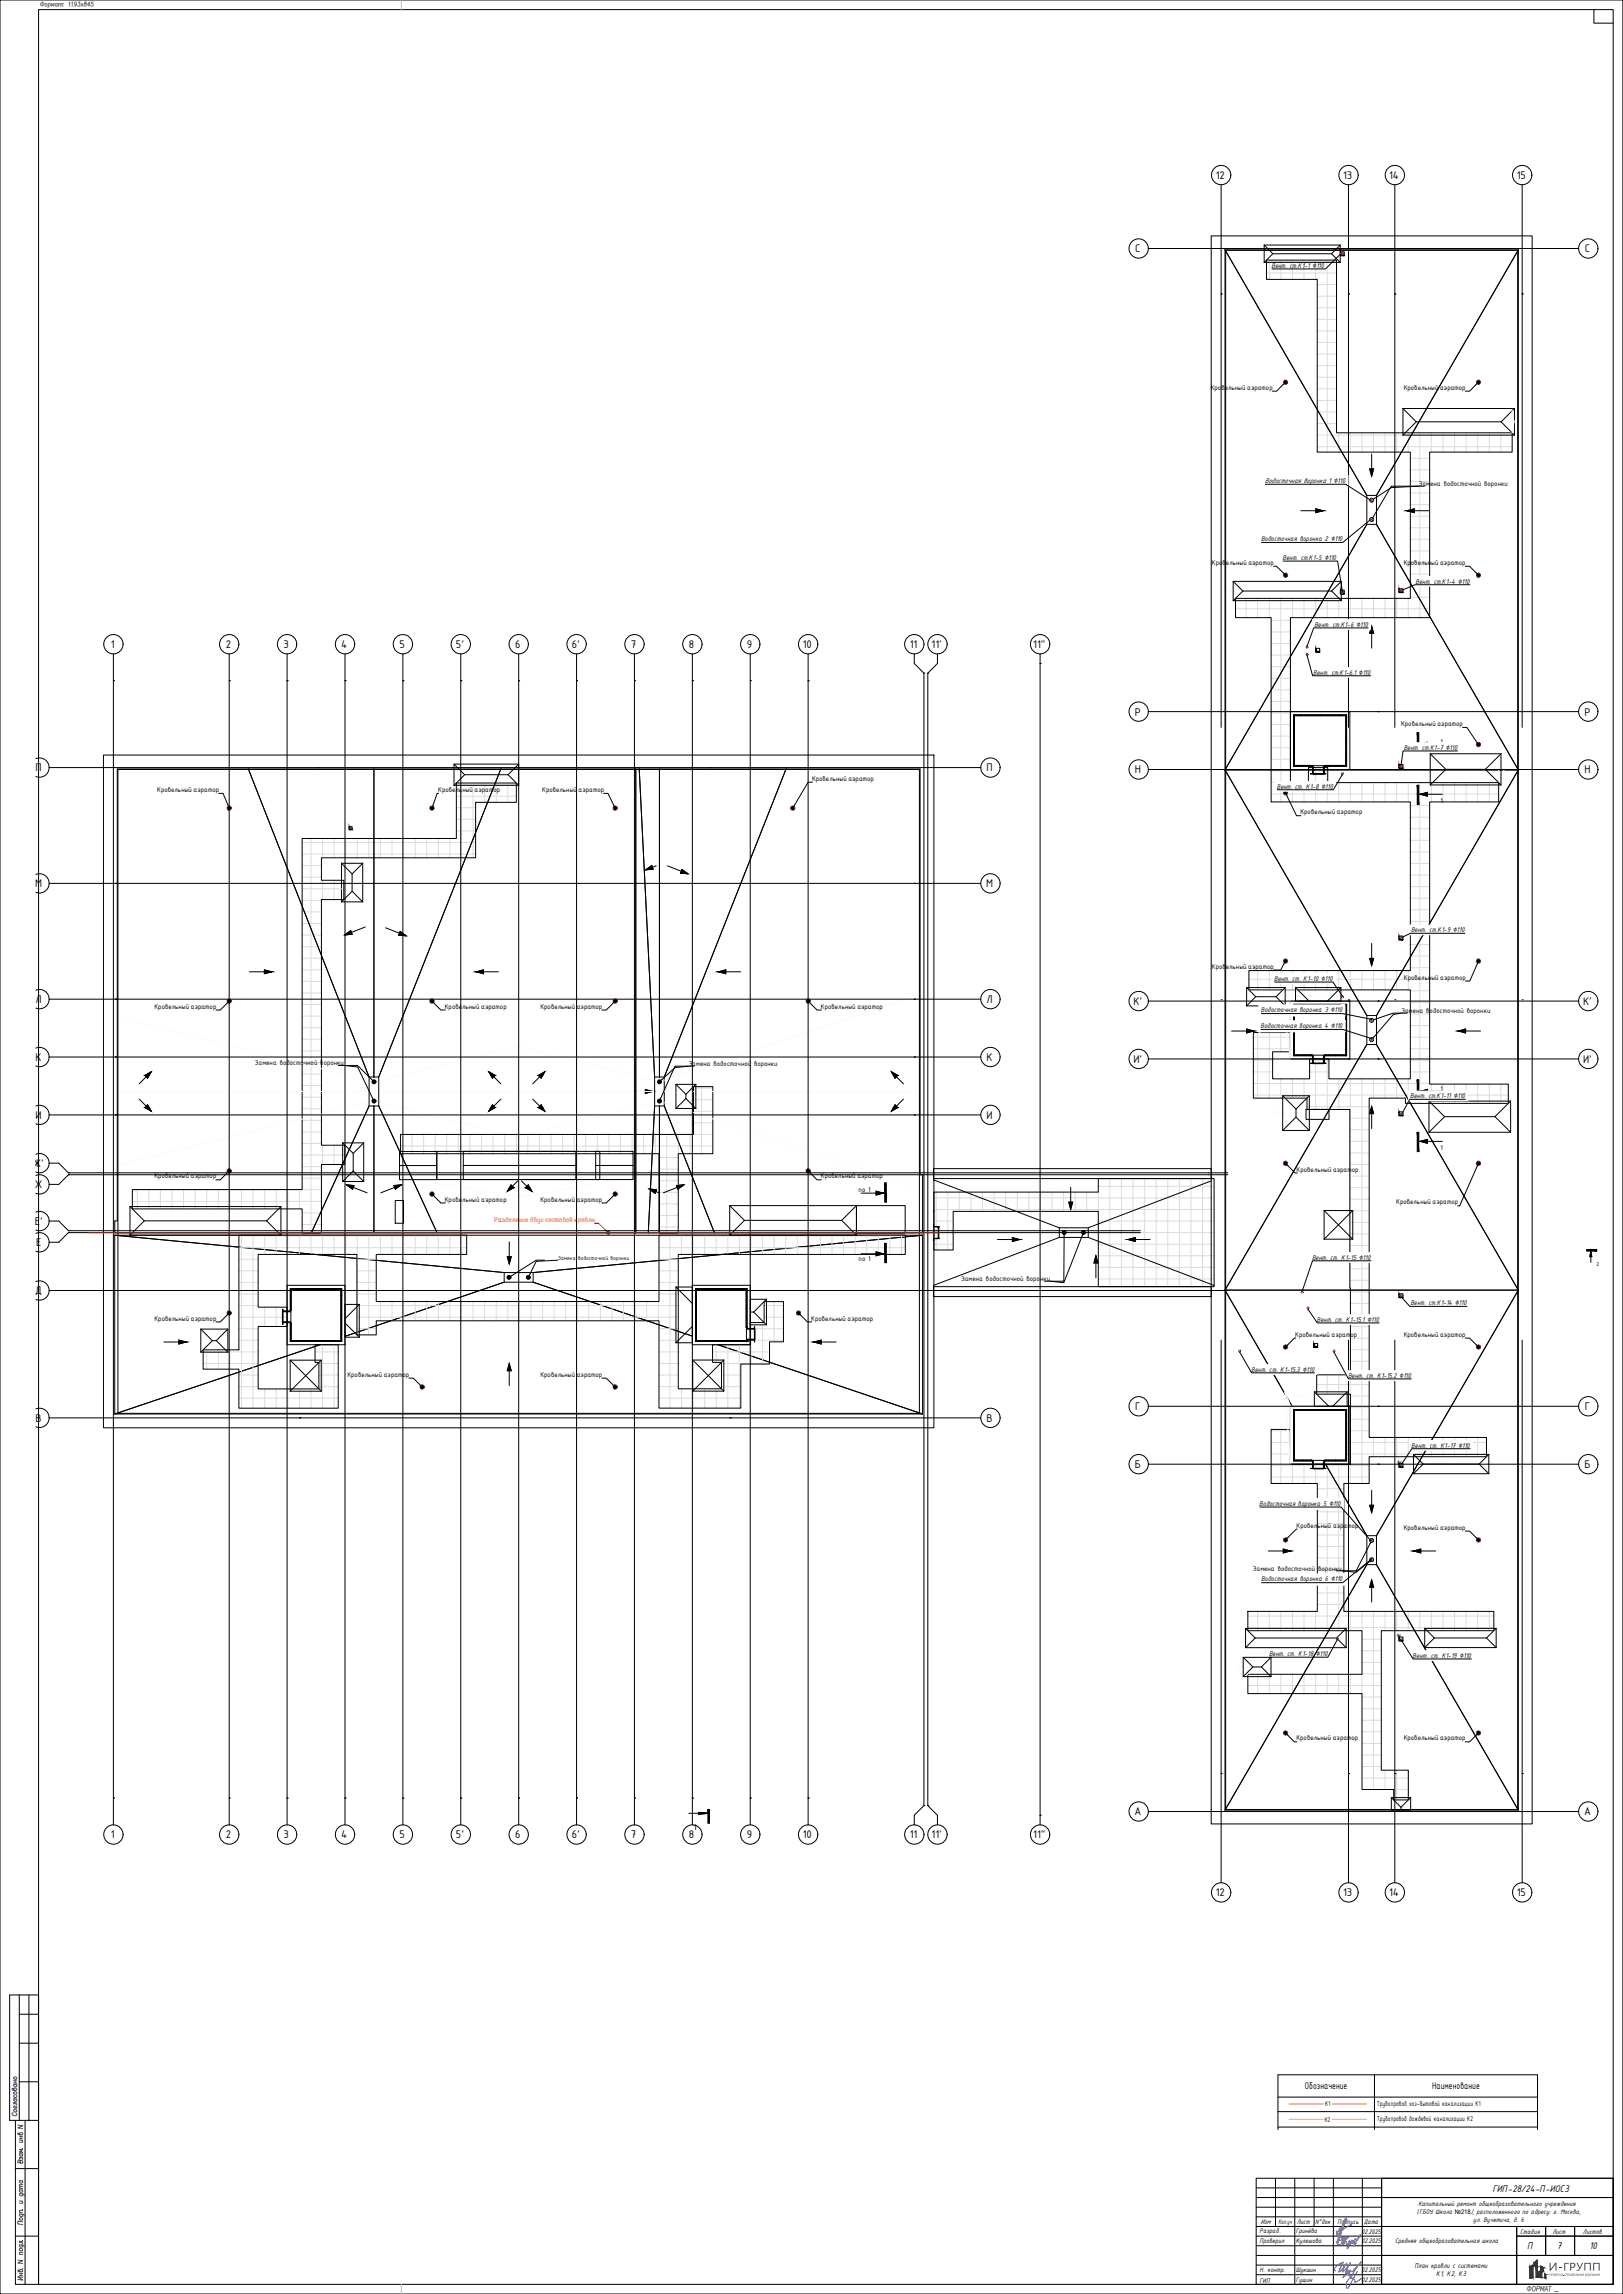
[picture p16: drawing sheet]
<svg xmlns="http://www.w3.org/2000/svg" width="841mm" height="1189mm" viewBox="0 0 841 1189" stroke-linecap="round" stroke-linejoin="round" font-family="sans-serif">
<defs><g id="words">
<g font-size="6.2">
<text x="630" y="93">12</text>
<text x="696" y="93">13</text>
<text x="720" y="93">14</text>
<text x="786" y="93">15</text>
<text x="588" y="131">С</text>
<text x="821" y="131">С</text>
<text x="57" y="336">1</text>
<text x="117" y="336">2</text>
<text x="147" y="336">3</text>
<text x="177" y="336">4</text>
<text x="207" y="336">5</text>
<text x="236" y="336">5'</text>
<text x="267" y="336">6</text>
<text x="296" y="336">6'</text>
<text x="327" y="336">7</text>
<text x="357" y="336">8</text>
<text x="387" y="336">9</text>
<text x="416" y="336">10</text>
<text x="471" y="336">11</text>
<text x="483" y="336">11'</text>
<text x="535" y="336">11&quot;</text>
<text x="588" y="371">Р</text>
<text x="821" y="371">Р</text>
<text x="18" y="400">П</text>
<text x="511" y="400">П</text>
<text x="588" y="401">Н</text>
<text x="821" y="401">Н</text>
<text x="18" y="460">М</text>
<text x="511" y="460">М</text>
<text x="18" y="520">Л</text>
<text x="511" y="520">Л</text>
<text x="587" y="521">К'</text>
<text x="820" y="521">К'</text>
<text x="18" y="550">К</text>
<text x="511" y="550">К</text>
<text x="587" y="551">И'</text>
<text x="820" y="551">И'</text>
<text x="18" y="580">И</text>
<text x="511" y="580">И</text>
<text x="17" y="605">Ж'</text>
<text x="18" y="616">Ж</text>
<text x="18" y="635">Е'</text>
<text x="19" y="646">Е</text>
<text x="18" y="671">Д</text>
<text x="588" y="731">Г</text>
<text x="821" y="731">Г</text>
<text x="18" y="737">В</text>
<text x="511" y="737">В</text>
<text x="588" y="761">Б</text>
<text x="821" y="761">Б</text>
<text x="588" y="941">А</text>
<text x="821" y="941">А</text>
<text x="57" y="953">1</text>
<text x="117" y="953">2</text>
<text x="147" y="953">3</text>
<text x="177" y="953">4</text>
<text x="207" y="953">5</text>
<text x="236" y="953">5'</text>
<text x="267" y="953">6</text>
<text x="296" y="953">6'</text>
<text x="327" y="953">7</text>
<text x="357" y="953">8</text>
<text x="387" y="953">9</text>
<text x="416" y="953">10</text>
<text x="471" y="953">11</text>
<text x="483" y="953">11'</text>
<text x="535" y="953">11&quot;</text>
<text x="630" y="983">12</text>
<text x="696" y="983">13</text>
<text x="720" y="983">14</text>
<text x="786" y="983">15</text>
</g>
<text font-size="6.2" fill="#808080" x="790" y="1189">ФОРМАТ _</text>
<text font-size="5.6" fill="#193153" x="810" y="1177">ГРУПП</text>
<g font-size="5.4">
<text x="676" y="1083">Обозначение</text>
<text x="742" y="1083">Наименование</text>
<text x="773" y="1136">ГИП-28/24-П-ИОС3</text>
<text x="791" y="1165">П</text>
<text x="807" y="1166">7</text>
<text x="824" y="1166">10</text>
</g>
<text font-size="4.2" x="359" y="948">1</text>
<g font-size="3.9">
<text x="659" y="139">Вент. ст.К1-1 ∅110</text>
<text x="655" y="250">Водосточная воронка 1 ∅110</text>
<text x="735" y="252">Замена водосточной воронки</text>
<text x="653" y="280">Водосточная воронка 2 ∅110</text>
<text x="665" y="290">Вент. ст.К1-5 ∅110</text>
<text x="734" y="303">Вент</text>
<text x="741" y="303">.</text>
<text x="743" y="303">ст.К1-4 ∅110</text>
<text x="681" y="325">Вент. ст.К1-6 ∅110</text>
<text x="680" y="350">Вент. ст.К1-6.1 ∅110</text>
<text x="727" y="389">Вент</text>
<text x="735" y="389">.</text>
<text x="737" y="389">ст.К1-7 ∅110</text>
<text x="746" y="386">1</text>
<text x="662" y="409">Вент.</text>
<text x="671" y="409">ст.</text>
<text x="677" y="409">К1-8 ∅110</text>
<text x="746" y="416">1</text>
<text x="731" y="483">Вент. ст.К1-9 ∅110</text>
<text x="660" y="508">Вент. ст. К1-10 ∅110</text>
<text x="653" y="525">Водосточная воронка 3 ∅110</text>
<text x="726" y="525">Замена водосточной воронки</text>
<text x="653" y="533">Водосточная воронка 4 ∅110</text>
<text x="132" y="552">Замена водосточной воронки</text>
<text x="357" y="553">Замена водосточной воронки</text>
<text x="731" y="569">Вент. ст.К1-11 ∅110</text>
<text x="746" y="565">1</text>
<text x="746" y="596">1</text>
<text x="445" y="618">по 1</text>
<text x="445" y="654">по 1</text>
<text x="680" y="653">Вент. ст. К1-15 ∅110</text>
<text x="498" y="664">Замена водосточной воронки</text>
<text x="731" y="677">Вент. ст.К1-14 ∅110</text>
<text x="682" y="685">Вент. ст. К1-15.1 ∅110</text>
<text x="648" y="711">Вент. ст. К1-15.3 ∅110</text>
<text x="699" y="714">Вент</text>
<text x="706" y="714">.</text>
<text x="708" y="714">ст. К1-15.2 ∅110</text>
<text x="731" y="750">Вент. ст. К</text>
<text x="749" y="750">1-17 ∅110</text>
<text x="653" y="780">Водосточная воронка 5 ∅110</text>
<text x="649" y="814">Замена водосточной воронки</text>
<text x="653" y="819">Водосточная воронка 6 ∅110</text>
<text x="658" y="858">Вент. ст. К1-18 ∅110</text>
<text x="732" y="859">Вент. ст. К1-19 ∅110</text>
<text x="687" y="1092">К1</text>
<text x="713" y="1091">Трубопровод хоз-бытовой канализации К1</text>
<text x="687" y="1100">К2</text>
<text x="713" y="1099">Трубопровод дождевой канализации К2</text>
<text x="653" y="1153">Изм</text>
<text x="733" y="1175">План кровли с системами</text>
<text x="744" y="1179">К1, К2, К3</text>
</g>
<g font-size="3.7">
<text x="735" y="1143">Капитальный ремонт общеобразовательного учреждения</text>
<text x="734" y="1147">(ГБОУ Школа №218), расположенного по адресу: г. Москва,</text>
<text x="763" y="1151">ул. Вучетича, д. 6</text>
<text x="653" y="1157">Разраб.</text>
<text x="662" y="1153">Кол.уч</text>
<text x="671" y="1157">Гринёва</text>
<text x="672" y="1153">Лист</text>
<text x="682" y="1153">N°док</text>
<text x="693" y="1153">Подпись</text>
<text x="706" y="1158">02.2025</text>
<text x="707" y="1153">Дата</text>
<text x="788" y="1158">Стадия</text>
<text x="804" y="1158">Лист</text>
<text x="820" y="1158">Листов</text>
<text x="653" y="1162">Проверил</text>
<text x="671" y="1162">Кулешова</text>
<text x="706" y="1163">02.2025</text>
<text x="723" y="1162">Средняя общеобразовательная школа</text>
<text x="653" y="1177">Н. контр.</text>
<text x="671" y="1177">Шукшин</text>
<text x="706" y="1178">02.2025</text>
<text x="653" y="1183">ГИП</text>
<text x="671" y="1182">Гущин</text>
<text x="706" y="1183">02.2025</text>
</g>
<g font-size="3.5">
<text x="627" y="202">Кровельный аэратор</text>
<text x="727" y="202">Кровельный аэратор</text>
<text x="628" y="293">Кровельный аэратор</text>
<text x="727" y="293">Кровельный аэратор</text>
<text x="726" y="376">Кровельный аэратор</text>
<text x="421" y="405">Кровельный аэратор</text>
<text x="81" y="410">Кровельный аэратор</text>
<text x="227" y="410">Кровельный аэратор</text>
<text x="281" y="410">Кровельный аэратор</text>
<text x="674" y="422">Кровельный аэратор</text>
<text x="628" y="502">Кровельный аэратор</text>
<text x="727" y="508">Кровельный аэратор</text>
<text x="80" y="523">Кровельный аэратор</text>
<text x="230" y="523">Кровельный аэратор</text>
<text x="280" y="523">Кровельный аэратор</text>
<text x="425" y="523">Кровельный аэратор</text>
<text x="80" y="611">Кровельный аэратор</text>
<text x="425" y="611">Кровельный аэратор</text>
<text x="672" y="607">Кровельный аэратор</text>
<text x="230" y="623">Кровельный аэратор</text>
<text x="280" y="623">Кровельный аэратор</text>
<text x="724" y="624">Кровельный аэратор</text>
<text x="80" y="684">Кровельный аэратор</text>
<text x="420" y="684">Кровельный аэратор</text>
<text x="671" y="693">Кровельный аэратор</text>
<text x="727" y="693">Кровельный аэратор</text>
<text x="180" y="713">Кровельный аэратор</text>
<text x="280" y="713">Кровельный аэратор</text>
<text x="672" y="792">Кровельный аэратор</text>
<text x="727" y="793">Кровельный аэратор</text>
<text x="672" y="902">Кровельный аэратор</text>
<text x="727" y="902">Кровельный аэратор</text>
</g>
<text font-size="3.5" fill="#f00" x="256" y="633">Разделение двух составов кровли</text>
<g font-size="3.1">
<text x="289" y="653">Замена водосточной воронки</text>
<text x="827" y="656">2</text>
</g>
<g font-size="2.3">
<text x="695" y="133">ВК</text>
<text x="695" y="308">ВК</text>
<text x="725" y="307">ВК</text>
<text x="682" y="338">ВК</text>
<text x="725" y="398">ВК</text>
<text x="181" y="431">ВК</text>
<text x="725" y="487">ВК</text>
<text x="725" y="578">ВК</text>
<text x="725" y="673">ВК</text>
<text x="681" y="699">ВК</text>
<text x="724" y="759">ВК</text>
<text x="724" y="848">ВК</text>
</g>
</g></defs>
<g fill="none" stroke="#dbdbdb" stroke-width=".52">
<path d="M656 136h37M658 135v10M664 135v10M670 135v10M676 135v10M682 135v10M688 135v99M656 141h37M683 148h10M683 153h10M683 160h10M683 165h10"/>
<path d="M683 172h10M683 177h10M683 184h10M683 189h10M683 196h10M683 201h10M683 208h10M683 214h10M683 220h10M683 226h101M683 231h101M694 224v10"/>
<path d="M700 224v10M706 224v10M712 224v10M718 224v10M724 224v10M730 224v10M731 238h10M736 224v96M742 224v10M748 224v10M754 224v10M760 224v10"/>
<path d="M766 224v10M772 224v10M778 224v10M731 243h10M731 250h10M731 255h10M731 262h10M731 267h10M731 274h10M731 279h10M731 286h10M731 292h10"/>
<path d="M731 298h10M640 316h101M646 310v10M652 310v10M658 310v10M664 310v106M670 310v10M676 310v10M682 310v10M688 310v10M694 310v10M700 310v10"/>
<path d="M706 310v10M712 310v10M718 310v10M724 310v10M730 310v10M731 304h10M731 310h10M659 321h10M659 328h10M659 333h10M659 340h10M659 345h10"/>
<path d="M659 352h10M659 357h10M659 364h10M659 369h10M659 376h10M659 382h10M659 388h10M659 394h10M659 400h10M678 400h10M682 398v18M688 398v18"/>
<path d="M236 407h32M236 413h32M236 419h10M239 406v39M245 406v39M251 406v10M257 406v10M263 406v10M659 406h10M659 412h118M670 406v10M676 406v10"/>
<path d="M678 406h10M694 406v10M700 406v10M706 406v10M712 406v10M718 406v10M724 406v10M730 406v10M731 418h10M736 406v166M742 406v10M748 406v10"/>
<path d="M754 406v10M760 406v10M766 406v10M772 406v10M157 437h89M161 435v204M167 435v10M173 435v10M179 435v10M185 435v10M191 435v10M197 435v10"/>
<path d="M203 435v10M209 435v10M215 435v10M221 435v10M227 435v10M233 435v10M236 425h10M236 431h10M731 423h10M731 430h10M731 435h10M157 443h89"/>
<path d="M157 449h10M157 455h10M167 456v10M173 456v10M731 442h10M731 447h10M731 454h10M731 460h10M157 461h21M157 467h10M157 473h10M157 479h10"/>
<path d="M731 466h10M731 472h10M731 478h10M157 485h10M157 491h10M157 497h10M731 484h10M731 490h10M731 496h10M157 503h10M157 509h10M157 515h10"/>
<path d="M647 508h94M652 503v10M658 503v10M664 503v10M670 503v10M676 503v10M682 503v10M688 503v10M694 503v10M700 503v10M706 503v10M712 503v10"/>
<path d="M718 503v10M724 503v10M730 503v10M731 502h10M731 513h10M731 520h10M157 521h10M157 527h10M157 533h10M157 539h10M649 537h20M652 535v34"/>
<path d="M658 535v34M664 535v10M731 525h10M731 532h10M731 537h10M157 545h10M157 551h10M157 557h10M649 544h20M649 550h10M649 556h10M664 559v10"/>
<path d="M670 559v10M676 559v10M679 550h10M679 556h10M682 549v26M688 549v26M694 559v16M700 559v109M706 559v210M712 559v10M718 559v10M724 559v10"/>
<path d="M730 559v13M731 544h10M731 550h10M731 556h10M157 563h10M157 569h10M157 575h10M359 564h10M359 570h10M359 576h10M364 563v35M649 562h92"/>
<path d="M649 568h133M677 574h32M699 580h10M742 562v10M748 562v10M754 562v10M760 562v10M766 562v10M772 562v10M778 562v10M157 581h10M157 587h10"/>
<path d="M157 593h10M157 599h22M167 594v9M173 594v9M208 594h161M214 588v10M220 588v10M226 588v10M232 588v10M238 588v10M244 588v10M250 588v10"/>
<path d="M256 588v10M262 588v10M268 588v10M274 588v10M280 588v10M286 588v10M292 588v10M298 588v10M304 588v10M310 588v10M316 588v10M322 588v10"/>
<path d="M328 588v10M334 588v10M340 588v10M341 600h10M346 588v51M352 588v10M358 588v10M359 582h10M359 588h10M699 586h10M699 592h10M699 598h10"/>
<path d="M69 617h98M71 616v11M77 616v11M83 616v11M89 616v11M95 616v11M101 616v11M107 616v11M113 616v11M119 616v11M125 616v11M131 616v11"/>
<path d="M137 616v11M143 616v11M149 616v11M155 616v11M157 605h10M157 611h10M341 606h10M341 612h10M341 618h10M485 618v30M491 618v30M497 618v10"/>
<path d="M503 618v10M509 618v10M515 618v10M521 618v10M527 618v10M533 618v10M539 618v10M545 618v10M551 618v10M557 618v10M563 618v10M569 615h60"/>
<path d="M569 618v10M575 611v56M581 611v56M587 611v56M593 611v56M599 611v56M605 611v56M611 611v56M617 611v56M623 611v56M699 603h10M699 610h10"/>
<path d="M699 615h10M69 623h98M157 629h10M157 635h10M341 624h10M341 630h10M341 636h10M484 621h145M484 627h145M484 633h10M484 639h10M569 633h60"/>
<path d="M569 639h60M699 622h10M699 627h10M699 634h10M699 640h10M124 641h118M124 647h118M124 653h10M124 659h10M125 640v90M131 640v90M137 640v10"/>
<path d="M143 640v10M149 640v10M155 640v10M161 640v10M167 640v10M173 640v10M179 640v10M185 653h10M185 659h10M185 640v52M191 640v52M197 640v10"/>
<path d="M203 640v10M209 640v10M215 640v10M221 640v10M227 640v10M233 640v10M239 640v10M341 641h128M341 647h128M341 653h10M341 659h10M347 640v90"/>
<path d="M353 640v10M359 640v10M365 640v10M371 640v10M377 640v10M383 640v10M389 640v10M395 640v10M401 640v10M407 640v10M413 640v10M419 640v10"/>
<path d="M425 640v10M431 640v10M437 640v10M443 640v10M449 640v10M455 640v10M461 640v10M467 640v10M484 645h10M569 645h60M569 651h60M569 657h60"/>
<path d="M699 646h10M699 652h10M699 658h10M124 665h10M124 671h10M124 677h10M137 677v10M143 677v10M185 665h10M185 671h10M185 677h166M197 675v10"/>
<path d="M203 675v10M209 675v10M215 675v10M221 675v10M227 675v10M233 675v10M239 675v10M245 675v10M251 675v10M257 675v10M263 675v10M269 675v10"/>
<path d="M275 675v10M281 675v10M287 675v10M293 675v10M299 675v10M305 675v10M311 675v10M317 675v10M323 675v10M329 675v10M335 675v10M341 675v10"/>
<path d="M341 665h10M341 671h10M396 677h10M401 675v20M569 663h60M699 664h10M700 670h9M700 676h9M107 700v10M113 700v10M119 700v10M124 683h25"/>
<path d="M124 689h10M124 695h10M167 697v33M173 697v33M185 683h166M185 689h10M341 689h10M341 695h10M371 697v9M377 697v33M383 697v33M389 689h17"/>
<path d="M389 695h17M389 685v22M395 685v22M396 683h10M700 682h9M700 688h9M700 694h9M700 700h9M105 701h29M105 707h29M124 713h10M124 719h10"/>
<path d="M137 720v10M143 720v10M149 720v10M155 720v10M161 720v10M163 701h12M165 707h10M165 713h10M165 719h10M341 701h10M341 707h10M341 713h10"/>
<path d="M341 719h10M353 720v10M359 720v10M365 720v10M369 701h30M371 720v10M374 707h25M374 713h10M374 719h10M682 718h27M688 713v10M694 713v10"/>
<path d="M700 713v10M700 705h9M700 712h9M124 725h51M341 725h43M700 724h9M700 730h9M700 736h9M659 742h10M659 748h10M659 754h10M659 760h50"/>
<path d="M664 741v28M670 759v10M676 759v10M682 759v10M688 759v86M694 759v86M700 759v10M700 742h9M700 748h70M700 754h70M712 745v10M718 745v10"/>
<path d="M724 745v10M730 745v10M736 745v10M742 745v10M748 745v10M754 745v10M760 745v10M766 745v10M659 766h50M683 772h13M683 778h13M683 784h13"/>
<path d="M683 790h13M683 795h13M683 802h13M683 808h13M683 814h13M683 820h13M647 838h127M652 835v10M658 835v10M664 835v10M670 835v10M676 835v10"/>
<path d="M682 835v10M683 826h13M683 832h13M700 835v10M706 835v10M712 835v92M718 835v10M724 835v10M730 835v10M736 835v10M742 835v10M748 835v10"/>
<path d="M754 835v10M760 835v10M766 835v10M772 835v10M647 844h127M706 850h10M706 856h10M647 874h69M652 868v10M658 868v10M664 868v10M670 868v10"/>
<path d="M676 868v10M682 868v10M688 868v10M694 868v10M700 868v10M706 862h10M706 880h10M716 868h-10v10M706 886h10M706 892h10M706 898h10M706 904h10"/>
<path d="M706 910h10M706 916h10M718 917v10M724 917v16M730 917v16M706 922h24M722 928h8"/>
</g>
<g fill="none" stroke="#000" stroke-width=".52">
<path d="M656 135h37v89h91v10h-43v86h-72v86h9v-8h10v8h89v10h-36v146h41v10h-54v-3h-19v176h61v10h-61v14h-13v66h78v10h-58v72h14v16h-8v-6h-16v-49h-59v-10h59v-23h-59v-10h36v-66h-24v-28h10v18h31v-36h-18v-10h18l-1-138h-22v-6h-28v-34h20v10h-10v14h20v-10h10v10h42v-46h-84v-10h84v-87h-72v-96h-19v-10h91v-76h-48v-89h-27zM666 198l-4 5h-3M766 198l-4 5h-3M711 235v8M710 243h2l-1 4zM735 252l-14 1-10 6M738 252h-17l-10 17M674 265h8M682 264l4 1-4 1zM729 265l4-1v2zM733 265h8M660 293h2l4 5"/>
<path d="M759 293h3l4 5M711 328v8M711 324l1 4h-2zM758 377h2l6 9M736 386l4-1v2zM740 386h7M113 411h3l3 8M227 411l-3 8M313 411h2l4 8M421 405h-2l-8 14M666 411l6 12h2M736 412l4-1v2z"/>
<path d="M740 412h7M157 435h79v-29h32v10h-22v29h-79v11h11v10h-11v128h12v9h-12v36h-10v-12h-88v-11h88zM335 451l3-2v1zM340 449h-2M346 449l7 3M353 451l4 2-4-1zM179 485l3-3v2zM189 480l-7 3M200 481l7 3M207 483l3 2h-3zM666 498l-2 5h-4M710 497h2l-1 3z"/>
<path d="M711 489v8M766 498l-4 10h-3M119 519l-5 4h-2M129 504h8M137 503l4 1-4 1zM224 519l4 4h3M247 504l4-1v2zM251 504h7M319 519l-5 4h-2M372 504l4-1v2zM376 504h8M419 519l4 4h3"/>
<path d="M638 534h8M646 533l4 1-4 1zM726 525l-4 1-11 13M729 525h-7l-11 4M756 534l3-1v2zM759 534h8M75 557l3-2-2 4zM76 558l-4 4M175 552h10l9 9M178 552l7 1 9 18M253 555l4 2-2 2zM256 558l4 4"/>
<path d="M279 557l3-2-2 4zM280 558l-4 4M357 553h-7l-8 8M360 553h-10l-8 18M462 555l3 2-1 2zM465 558l3 4M72 570l4 3M76 573l2 3-3-2zM255 573l2 1-4 2zM260 570l-4 3M276 570l4 3M279 574l1-1 2 3z"/>
<path d="M331 566h3M334 565l4 1-4 1zM464 573l1 1-3 2zM468 570l-3 3M711 577v8M711 573l1 4h-2zM736 566l4-1v2zM740 566h7M208 588h151v-25h10v35h-18v41h-10v-41h-133zM736 592l4-1v2zM740 592h7M119 607l-5 4h-2"/>
<path d="M180 614h3v2zM183 615l7 3M204 614h4l-3 2zM204 615l-7 3M224 619l4 4h3M265 614l1 2-3 1zM268 612l-2 3M270 612l3 3M272 616l2-2 2 3zM319 619l-5 4h-2M336 616l4 1-1 1zM340 618h2"/>
<path d="M351 614h3l-3 2zM351 615l-7 3M419 607l4 4h3M446 618h8M454 617l4 1-4 1zM484 606h144v5h-144zM484 618h85v-7h60v56h-60v-39h-75v20h-10zM555 615v8M666 603l5 5h1M766 603l-10 22h-1M484 635v1h3h-3zM486 636h1z"/>
<path d="M486 636v6zM551 639v25h-10M554 623h2l-1 4zM561 639l-10 26-7-1M124 640h118v10h-47v25h146v-35h128v10h-118v70h23v-14h-5v-9h20v-12h7v-10h10v20h-7v12h-15v23h-43v-45h-146v7h-10v-42h-51v27h15v10h-15v33h31v-14h-2v-9h12v33h-51v-20h-19v-10h19zM263 651h2l-1 4zM264 644v7M282 653h-4l-14 9M289 653l-11 1-4 8M446 650h8M454 649l4 1-4 1zM484 642h3h-3v1z"/>
<path d="M486 642h1zM517 642h8M525 641l3 1-3 1zM568 655v7M568 651l1 4h-2zM585 642l3-1v2zM588 642h8M822 648h5h-5zM824 648l1 3h-1zM824 651v3M484 667h144v5h-144zM85 696h8"/>
<path d="M93 695l3 1-3 1zM119 680l-5 5h-2M414 680l4 5h3M422 696l4-1v2zM426 696h7M671 693l-5 5M759 693h3l4 5M212 714h2l5 5M264 710v8M264 707l1 3h-2zM312 714h2l5 5M711 772v8"/>
<path d="M672 792l-6 6M710 780h2l-1 4zM711 798l-8 16h-11M759 793h3l4 5M657 804h8M665 803l4 1-4 1zM711 808l-8 7-8-1M711 819l1 4h-2zM732 804l4-1v2zM736 804h8M711 823v7M666 898l5 5h1"/>
<path d="M766 898l-4 5h-3"/>
<circle cx="711" cy="259" r="1"/>
<circle cx="711" cy="269" r="1"/>
<circle cx="711" cy="529" r="1"/>
<circle cx="711" cy="539" r="1"/>
<circle cx="194" cy="571" r="1"/>
<circle cx="194" cy="561" r="1"/>
<circle cx="342" cy="561" r="1"/>
<circle cx="342" cy="571" r="1"/>
<circle cx="551" cy="639" r="1"/>
<circle cx="561" cy="639" r="1"/>
<circle cx="264" cy="662" r="1"/>
<circle cx="274" cy="662" r="1"/>
<circle cx="711" cy="798" r="1"/>
<circle cx="711" cy="808" r="1"/>
</g>
<g fill="none" stroke="#000" stroke-width=".52">
<path d="M628 122h166v823h-166zM635 129h152M635 129l73 128M635 129v809M635 130h151v808h-151zM655 127h39M655 127l5 5M655 136h39M655 127v9M660 132h30M660 132l-5 4M690 132l4 4"/>
<path d="M694 127l-4 5M694 127v9M787 129l-74 128M787 129v809M727 212h58M727 212l7 7M727 212v14M734 219h44M734 219l-7 7M778 219l7 7M785 212l-7 7M785 212v14"/>
<path d="M727 226h58M708 257h5M708 257v15M713 257v15M708 272l-73 127M708 272h5M713 272l74 127M639 301h56M639 301l5 5M639 311h56M639 301v10M644 306h46"/>
<path d="M644 306l-5 5M690 306l5 5M695 301l-5 5M695 301v10M669 369h30v30h-30zM54 391h430v349h-430zM61 399h415v333h-415zM194 398v160M235 396h34M235 396l6 6M235 396v11M269 396l-6 6"/>
<path d="M269 396v11M329 398v241M331 398l8 160h5l63-160-63 160v15l26 66-26-66h-5l-3 66 3-66v-15zM342 398v160M635 399h152M635 399l73 127M741 391h37M741 391l8 8M741 391v16M749 399h21M749 399l-8 8M770 399l8 8"/>
<path d="M778 391l-8 8M778 391v16M787 399l-74 127M235 407h34M241 402h22M241 402l-6 5M263 402l6 5M741 407h37M177 447h11M177 447l5 6M177 447v20M182 453v9"/>
<path d="M188 447l-6 6M188 447v20M177 467h11M182 462l-5 5M182 462l6 5M646 512h20M646 512l5 5M646 512v9M651 517h10M651 517l-5 4M661 517l5 4M666 512l-5 5"/>
<path d="M666 512v9M669 519h30v30h-30zM671 512v7h24v-7M671 512h24M671 512l7 7M695 512l-7 7M646 521h20M708 526h5M708 526v15M713 526v15M708 541l-73 128M708 541h5"/>
<path d="M713 541l74 128M194 573v66M342 573v66M350 562v12M350 562h11M350 562l5 5M350 574h11M355 567v2M355 569l-5 5M355 569l6 5M361 562l-6 5M361 562v12"/>
<path d="M665 568h13M665 568l7 7M665 568v18M672 575v4M672 579l-7 7M672 579l6 7M677 575h12v5h-12zM678 568l-6 7M678 568v18M740 571h43M740 571l9 8M740 571v16"/>
<path d="M749 579h26M749 579l-9 8M775 579l8 8M783 571l-8 8M783 571v16M178 592h10M178 592l5 6M178 592v20M183 598v9M188 592l-5 6M188 592v20M207 597h19v14h-19z"/>
<path d="M226 597h85v14h-85zM240 597h58v14h-58zM309 597h19v14h-19zM665 586h13M740 587h43M178 612h10M183 607l-5 5M183 607l5 5M207 604h19M240 604h58M309 604h19M484 611l65 25v5l-65 25"/>
<path d="M628 612l-64 24v5M67 625h79M67 625l8 8M67 625v15l8-7M75 633h63M146 625l-8 8M146 625v15l-8-7M161 639l30-66v-15l-62-160 62 160h5l64-160-64 160v15l30 66M161 639h-102v-6h2v-235h416v211h1v30h-252M161 639h65M161 639l30-66h5l30 66M205 622h4v12h-4z"/>
<path d="M378 625h66M378 625l8 7M378 625v15l8-8M386 632h50M444 625h25v14h-25zM444 625l-8 7M444 625v15l-8-8M549 636h15M686 627l15 15M686 627h15M686 627v15M701 627l-15 15"/>
<path d="M701 627v15M59 640l202 20v4l-82 29 82-29h15l83 28-83-28v-4l202-20M59 640l202 20h15l202-20M59 640v93M59 640h419M478 640v93M549 641h15l65 25M686 642h15M186 676h-7v17h7M186 676l-7 7M186 676v17M350 667h9v29h-9"/>
<path d="M350 667l9 9M350 667v29M359 666h30v31h-17l106 36-106-36h-13zM389 673h8M389 680h2M391 680l6 7M397 673l-6 7M397 673v14M635 669l35 60M635 669h152M787 669l-74 127M104 689h14"/>
<path d="M104 689l6 6M104 689v12M110 695h2M110 695l-6 6M112 695l6 6M118 689l-6 6M118 689v12M179 686l7 7M359 687l-9 9M389 687h8M104 701h14M150 705l16 16"/>
<path d="M150 705h16M150 705v16M166 705l-16 16M166 705v16M359 705l16 16M359 705h16M359 705v16M375 705l-16 16M375 705v16M59 733l107-36h-17v-31h30v31h-13zM59 733h419M150 721h16"/>
<path d="M359 721h16M669 729h30v30h-30zM681 721v8h17v-8M681 721h17M681 721l8 8M698 721l-7 8M687 759l21 37M732 754h39M732 754l5 5M732 754v10M737 759h29M737 759l-5 5"/>
<path d="M766 759l5 5M771 754l-5 5M771 754v10M732 764h39M708 796h5M708 796v15M713 796v15M708 811l-73 127M708 811h5M713 811l74 127M644 859h15M644 859l5 5"/>
<path d="M644 859v10M645 844h53M645 854h53M645 844l5 5M645 844v10M650 849h43M650 849l-5 5M659 859l-5 5M659 859v10M693 849l5 5M698 844l-5 5M698 844v10"/>
<path d="M738 844h37M738 844l5 5M738 854h37M738 844v10M743 849h27M743 849l-5 5M770 849l5 5M775 844l-5 5M775 844v10M644 869h15M649 864h5M649 864l-5 5"/>
<path d="M654 864l5 5M635 938h152M721 932h10M721 932l5 5M721 932v6M726 937v1M731 932l-5 5M731 932v6"/>
</g>
<g fill="none" stroke="#fafafa" stroke-width=".52">
<path d="M784 213l1 6-1 5zM784 219h1M637 306h3M640 303v7l-3-4zM777 392l3 7-3 7zM777 399h3M644 517h3M647 513v7l-3-3zM665 513v7l4 29v-30M665 513l4 6M665 513h8v6h-4M660 577h6"/>
<path d="M666 569v16l-6-8zM782 572l3 7-3 7zM782 579h3M666 721l3 8v30zM666 721l16 4v4h-13zM770 755l3 4-3 4zM770 759h3M644 849h3M647 845v8l-3-4zM774 849h3M774 845l3 4-3 4zM640 864l7-4v8z"/>
<path d="M640 864h7"/>
</g>
<g fill="none" stroke="#000" stroke-width=".52">
<path d="M670 370l1 1zM670 370h28v27h-11h10v-26h-26v26h9h-10zM670 380h.1M670 378h.1M670 376h.1M670 372h.1M672 371h.1M676 371h.1M678 371h.1M680 371h.1M682 371h.1M686 371h.1"/>
<path d="M688 371h.1M690 371h.1M692 371h.1M696 371h.1M697 370l1 1zM698 372h.1M698 376h.1M698 378h.1M698 380h.1M670 397h1zM670 395h.1M670 392h.1"/>
<path d="M670 390h.1M670 388h.1M670 386h.1M670 382h.1M672 397h.1M674 397h.1M677 397h.1M678 397h.1M679 397h1zM679 397h.1M680 397v4zM681 397h5v4h-5z"/>
<path d="M686 397v4zM686 397h1zM687 397h.1M689 397h.1M690 397h.1M694 397h.1M696 397h.1M697 397h1zM698 382h.1M698 386h.1M698 388h.1M698 390h.1"/>
<path d="M698 392h.1M698 395h.1M679 401h1zM680 401h6zM686 401h1zM670 521h1zM670 521h28v26h-11h10v-26h-26v26h9h-10zM670 540h.1M670 538h.1M670 536h.1M670 532h.1M670 530h.1"/>
<path d="M670 528h.1M670 526h.1M670 522h.1M672 521h.1M676 521h.1M678 521h.1M680 521h.1M682 521h.1M686 521h.1M688 521h.1M690 521h.1M692 521h.1"/>
<path d="M696 521h.1M697 521h1zM698 522h.1M698 526h.1M698 528h.1M698 530h.1M698 532h.1M698 536h.1M698 538h.1M698 540h.1M670 547h1zM670 545h.1"/>
<path d="M670 542h.1M672 547h.1M674 547h.1M677 547h.1M678 547h.1M679 551h1zM679 547h1zM679 547h.1M680 547v4zM680 551h6zM681 547h5v4h-5zM686 547v4z"/>
<path d="M686 551h1zM686 547h1zM687 547h.1M689 547h.1M690 547h.1M694 547h.1M696 547h.1M697 547h1zM698 542h.1M698 545h.1M146 680l1 5zM146 678l1 1z"/>
<path d="M146 680h5v5h-5zM147 679l3 1zM150 668h1zM150 679h1zM150 679h1M151 670h.1M151 672h.1M151 675h.1M151 677h.1M151 678v1zM151 668v11h-1v-11h27v27h-27v-9h1M151 668h26"/>
<path d="M152 668h.1M156 668h.1M158 668h.1M160 668h.1M162 668h.1M166 668h.1M168 668h.1M170 668h.1M172 668h.1M175 668h.1M177 668h.1M177 668v27"/>
<path d="M177 680h.1M177 678h.1M177 676h.1M177 674h.1M177 670h.1M360 668h1zM360 668h27v20v-20h-26v27h27h-28zM361 680h.1M361 678h.1M361 676h.1M361 674h.1M361 670h.1"/>
<path d="M362 668h.1M366 668h.1M368 668h.1M370 668h.1M372 668h.1M376 668h.1M378 668h.1M380 668h.1M382 668h.1M385 668h.1M387 668h.1M387 670h.1"/>
<path d="M387 672h.1M387 674h.1M387 676h.1M387 680h.1M146 685l1 1zM147 685h3zM150 686h1zM150 695h1zM150 686h1M151 687h.1M151 689h.1M151 692h.1"/>
<path d="M151 693h.1M151 685v1zM151 686v9M151 695h26M152 695h.1M156 695h.1M158 695h.1M160 695h.1M162 695h.1M166 695h.1M168 695h.1M170 695h.1"/>
<path d="M172 695h.1M175 695h.1M177 695h.1M177 693h.1M177 690h.1M177 688h.1M177 686h.1M177 684h.1M360 695h1zM361 693h.1M361 690h.1M361 688h.1"/>
<path d="M361 686h.1M361 684h.1M362 695h.1M366 695h.1M368 695h.1M370 695h.1M372 695h.1M376 695h.1M378 695h.1M380 695h.1M382 695h.1M386 695h.1"/>
<path d="M387 688h.1M387 682h.1M387 684h.1M387 686h.1M387 694v1zM387 687v1zM387 689h4v5h-4zM387 695h1zM387 694h4zM387 688l4 1zM387 695h.1M391 689v5z"/>
<path d="M391 694v1zM391 687v1zM670 730l1 1zM670 730h28v27h-11h10v-26h-26v26h9h-10zM670 740h.1M670 738h.1M670 736h.1M670 732h.1M672 731h.1M676 731h.1M678 731h.1M680 731h.1"/>
<path d="M682 731h.1M686 731h.1M688 731h.1M690 731h.1M692 731h.1M696 731h.1M697 730l1 1zM698 732h.1M698 736h.1M698 738h.1M698 740h.1M670 757h1z"/>
<path d="M670 755h.1M670 752h.1M670 750h.1M670 748h.1M670 746h.1M670 742h.1M672 757h.1M674 757h.1M677 757h.1M678 757h.1M679 757h1zM679 757h.1"/>
<path d="M680 757v4zM681 757h5v4h-5zM686 757v4zM686 757h1zM687 757h.1M689 757h.1M690 757h.1M694 757h.1M696 757h.1M697 757h1zM698 742h.1M698 746h.1"/>
<path d="M698 748h.1M698 750h.1M698 752h.1M698 755h.1M679 761h1zM680 761h6zM686 761h1z"/>
<circle cx="671" cy="374" r=".2"/>
<circle cx="674" cy="371" r=".2"/>
<circle cx="684" cy="371" r=".2"/>
<circle cx="694" cy="371" r=".2"/>
<circle cx="698" cy="374" r=".2"/>
<circle cx="671" cy="394" r=".2"/>
<circle cx="671" cy="384" r=".2"/>
<circle cx="675" cy="397" r=".2"/>
<circle cx="692" cy="397" r=".2"/>
<circle cx="698" cy="394" r=".2"/>
<circle cx="698" cy="384" r=".2"/>
<circle cx="671" cy="534" r=".2"/>
<circle cx="671" cy="524" r=".2"/>
<circle cx="674" cy="521" r=".2"/>
<circle cx="684" cy="521" r=".2"/>
<circle cx="694" cy="521" r=".2"/>
<circle cx="698" cy="534" r=".2"/>
<circle cx="698" cy="524" r=".2"/>
<circle cx="671" cy="544" r=".2"/>
<circle cx="675" cy="547" r=".2"/>
<circle cx="692" cy="547" r=".2"/>
<circle cx="698" cy="544" r=".2"/>
<circle cx="151" cy="673" r=".2"/>
<circle cx="154" cy="668" r=".2"/>
<circle cx="164" cy="668" r=".2"/>
<circle cx="174" cy="668" r=".2"/>
<circle cx="177" cy="671" r=".2"/>
<circle cx="361" cy="671" r=".2"/>
<circle cx="364" cy="668" r=".2"/>
<circle cx="374" cy="668" r=".2"/>
<circle cx="384" cy="668" r=".2"/>
<circle cx="387" cy="678" r=".2"/>
<circle cx="151" cy="690" r=".2"/>
<circle cx="154" cy="695" r=".2"/>
<circle cx="164" cy="695" r=".2"/>
<circle cx="174" cy="695" r=".2"/>
<circle cx="177" cy="682" r=".2"/>
<circle cx="177" cy="691" r=".2"/>
<circle cx="361" cy="682" r=".2"/>
<circle cx="361" cy="691" r=".2"/>
<circle cx="364" cy="695" r=".2"/>
<circle cx="374" cy="695" r=".2"/>
<circle cx="384" cy="695" r=".2"/>
<circle cx="671" cy="734" r=".2"/>
<circle cx="674" cy="731" r=".2"/>
<circle cx="684" cy="731" r=".2"/>
<circle cx="694" cy="731" r=".2"/>
<circle cx="698" cy="734" r=".2"/>
<circle cx="671" cy="754" r=".2"/>
<circle cx="671" cy="744" r=".2"/>
<circle cx="675" cy="757" r=".2"/>
<circle cx="692" cy="757" r=".2"/>
<circle cx="698" cy="754" r=".2"/>
<circle cx="698" cy="744" r=".2"/>
</g>
<g fill="none" stroke="#000" stroke-width=".52">
<path d="M695 131h2v1h-2zM695 131v1h2h-2zM695 306h2v2l-2-1zM695 306v1l2 1h-2zM725 305h2v2h-2zM725 305v2h2h-2zM682 336h2v2h-2zM682 336v2h2h-2zM725 396h2v2h-2zM725 396v2h2h-2zM181 428h1v2h-1zM181 428v2h1h-1z"/>
<path d="M725 485h2v2h-2zM725 485v2h2h-2zM725 576h2v2h-2zM725 576v2h2h-2zM725 671h2v2l-2-1zM725 671v1l2 1h-2zM681 696h2v2h-2zM681 696v2h2h-2zM725 758h2v2h-2zM725 758v2h2h-2zM725 848h2v2h-2zM725 848v2h2h-2z"/>
</g>
<g fill="#000" stroke="#000" stroke-width=".52">
<path d="M695 131v1zM695 306v1zM725 305v2zM682 336v2zM725 396v2zM181 428v2zM725 485v2zM725 576v2zM725 671v1zM681 696v2zM725 758v2zM725 848v2z"/>
<path d="M695 132h2zM695 132h2z"/>
<path d="M695 307l2 1zM695 307l2 1z"/>
<path d="M725 307h2zM725 307h2z"/>
<path d="M682 338h2zM682 338h2z"/>
<path d="M725 398h2zM725 398h2z"/>
<path d="M181 430h1zM181 430h1z"/>
<path d="M725 487h2zM725 487h2z"/>
<path d="M725 578h2zM725 578h2z"/>
<path d="M725 672l2 1zM725 672l2 1z"/>
<path d="M681 698h2zM681 698h2z"/>
<path d="M725 760h2zM725 760h2z"/>
<path d="M725 850h2zM725 850h2z"/>
</g>
<g fill="none" stroke="#fafafa" stroke-width=".52">
<path d="M476 516l-132 44M62 528l129 32M268 542v47M268 542l-72 18M268 542l71 18M61 566h130M191 571l-130 33M196 566h143M196 571l72 18M339 571l-71 18M344 571l133 45M344 566h7"/>
<path d="M359 566h117M208 610l61 10 59-10M269 611v9"/>
</g>
<g fill="#000" stroke="#000" stroke-width=".52">
<path d="M666 198h1zM766 198h1zM710 243h2l-1 4zM710 259h1zM710 270l1-1zM666 298v1zM711 324l1 4h-2zM766 385v1zM119 418v1zM410 419h1zM666 410v1zM710 497h2l-1 3z"/>
<path d="M766 498v1zM223 519h1zM224 518v1zM224 519v-1zM418 518l1 1zM419 519v-1zM710 529h1zM710 539h1zM711 539h-1zM193 571h1zM193 561h1zM341 561h1z"/>
<path d="M341 571h1zM342 571v-1zM711 573l1 4h-2zM223 619h1zM224 618v1zM319 618v1zM418 607h1zM666 603h1zM766 602v1zM551 638v1zM554 623h2l-1 4zM561 638v1z"/>
<path d="M562 638l-1 1zM263 651h2l-1 4zM568 651l1 4h-2zM824 648l1 3h-1zM263 662h1zM273 662h1zM413 680h1zM666 698v1zM666 698h1zM766 698v1zM218 719h1zM264 707l1 3h-2z"/>
<path d="M318 719h1zM710 780h2l-1 4zM710 798h1zM710 808h1zM711 819l1 4h-2zM711 808v1zM766 898v1z"/>
<path d="M666 198v1zM666 198v1z"/>
<path d="M666 198h1zM666 198h1zM666 198h1z"/>
<path d="M766 198v1zM766 198v1z"/>
<path d="M766 198h1zM766 198h1z"/>
<path d="M710 259h1zM711 259v1zM711 259v1z"/>
<path d="M710 259h1zM710 259h1z"/>
<path d="M711 259v1zM711 259v1zM711 259v1z"/>
<path d="M682 264l4 1h-4zM682 265v1l4-1z"/>
<path d="M710 269h1zM710 269h1zM710 269h1z"/>
<path d="M711 269v1zM711 269v1zM711 269v1z"/>
<path d="M729 265l4-1v1zM729 265l4 1v-1z"/>
<path d="M666 298v1zM666 298v1z"/>
<path d="M666 298h1zM666 298h1zM666 298h1z"/>
<path d="M766 298v1zM766 298v1z"/>
<path d="M766 298h1zM766 298h1z"/>
<path d="M734 380l1 10v-10zM734 380l1 10h-1z"/>
<path d="M736 386l4-1v1zM736 386l4 1v-1z"/>
<path d="M766 386h1zM766 386h1z"/>
<path d="M766 386h1zM766 385v1z"/>
<path d="M118 419h1zM118 419h1z"/>
<path d="M118 419h1zM118 419h1zM118 419h1z"/>
<path d="M119 418v1zM119 418v1zM118 419h1z"/>
<path d="M223 419h1zM223 419h1zM223 419h1z"/>
<path d="M224 418v1zM223 419h1zM223 419h1z"/>
<path d="M224 418v1zM224 418v1zM224 418v1z"/>
<path d="M318 419h1zM319 419h-1z"/>
<path d="M318 419h1zM318 419h1zM318 419h1z"/>
<path d="M319 418v1zM319 418v1zM318 419h1z"/>
<path d="M319 418v1zM319 418v1z"/>
<path d="M410 419h1zM410 419h1zM410 419h1z"/>
<path d="M411 418v1zM411 418v1zM411 418v1z"/>
<path d="M411 418v1zM411 418v1z"/>
<path d="M666 411h1zM666 411h1z"/>
<path d="M666 410v1zM666 410v1z"/>
<path d="M734 407l1 10v-10zM734 407l1 10h-1z"/>
<path d="M736 412l4-1v1zM736 412l4 1v-1z"/>
<path d="M335 450l3-1v1zM335 451l3-1z"/>
<path d="M353 451l3 1h-3zM353 452l4 1z"/>
<path d="M179 484l3-2v2zM179 485l3-1z"/>
<path d="M207 483l3 2h-3zM207 485h3z"/>
<path d="M666 498v1zM666 498v1zM666 498h1z"/>
<path d="M666 498h1zM666 498h1z"/>
<path d="M766 498v1zM766 498v1zM766 498h1z"/>
<path d="M766 498h1zM766 498h1z"/>
<path d="M118 519h1zM118 519h1zM119 519h-1z"/>
<path d="M118 518l1 1zM118 518l1 1zM118 519h1z"/>
<path d="M119 518v1zM119 518v1zM119 518v1z"/>
<path d="M137 503l4 1h-4zM137 504v1l4-1z"/>
<path d="M224 518v1zM223 519h1zM223 519h1z"/>
<path d="M224 518v1zM224 518v1zM224 518v1z"/>
<path d="M247 504l4-1v1zM247 504l4 1v-1z"/>
<path d="M318 519h1zM318 519h1zM319 519h-1z"/>
<path d="M318 518l1 1zM318 518l1 1zM318 519h1z"/>
<path d="M319 518v1zM319 518v1zM319 518v1z"/>
<path d="M372 504l4-1v1zM372 504l4 1v-1z"/>
<path d="M418 519h1zM418 519h1z"/>
<path d="M418 518l1 1zM418 519h1zM418 519h1z"/>
<path d="M419 518v1zM419 518v1zM419 518v1z"/>
<path d="M646 533l4 1h-4zM646 534v1l4-1z"/>
<path d="M710 529h1zM710 529h1z"/>
<path d="M710 539h1zM710 539h1zM710 539h1z"/>
<path d="M710 528l1 1zM710 528l1 1zM710 529h1z"/>
<path d="M711 538v1zM711 538v1zM711 538v1z"/>
<path d="M711 528v1zM711 528v1zM711 528v1z"/>
<path d="M711 538v1zM711 538v1z"/>
<path d="M756 534l3-1v1zM756 534l3 1v-1z"/>
<path d="M75 557l3-2-1 2zM75 557l1 2 1-2z"/>
<path d="M253 555l4 2h-3zM254 557l1 2 2-2z"/>
<path d="M279 557l3-2-1 2zM279 557l1 2 1-2z"/>
<path d="M462 555l3 2h-2zM463 557l1 2 1-2z"/>
<path d="M734 560l1 10v-10zM734 560l1 10h-1z"/>
<path d="M76 573l1 1h-2zM75 574l3 2-1-2z"/>
<path d="M193 560l1 1zM193 561h1zM193 561h1z"/>
<path d="M193 570l1 1zM193 570l1 1zM193 571h1z"/>
<path d="M194 560v1zM193 560l1 1zM193 560l1 1z"/>
<path d="M194 570v1zM194 570v1zM193 570l1 1z"/>
<path d="M194 561v-1zM194 560v1zM194 560v1z"/>
<path d="M194 570v1zM194 570v1z"/>
<path d="M255 573l2 1h-3zM254 574l-1 2 4-2z"/>
<path d="M279 574l1-1 1 1zM279 574l3 2-1-2z"/>
<path d="M334 565l4 1h-4zM334 566v1l4-1z"/>
<path d="M341 570l1 1zM341 571h1zM341 571h1z"/>
<path d="M341 560l1 1zM341 560l1 1zM341 561h1z"/>
<path d="M342 570v1zM341 570l1 1zM341 570l1 1z"/>
<path d="M342 560v1zM342 560v1zM341 560l1 1z"/>
<path d="M342 571v-1zM342 570v1zM342 570v1z"/>
<path d="M342 561v-1zM342 560v1z"/>
<path d="M464 573l1 1h-2zM463 574l-1 2 3-2z"/>
<path d="M736 566l4-1v1zM736 566l4 1v-1z"/>
<path d="M734 587l1 10v-10zM734 587l1 10h-1z"/>
<path d="M736 592l4-1v1zM736 592l4 1v-1z"/>
<path d="M118 607h1zM118 607h1z"/>
<path d="M118 607h1zM118 607h1zM118 607h1z"/>
<path d="M119 606v1zM119 606v1zM119 606v1z"/>
<path d="M180 614h3zM180 614l3 2v-2z"/>
<path d="M204 614h4zM204 614l1 2 2-2z"/>
<path d="M224 618v1zM223 619h1zM223 619h1z"/>
<path d="M224 618v1zM224 618v1zM224 618v1z"/>
<path d="M265 614l1 2h-2zM264 616l-1 1 3-1z"/>
<path d="M274 614l1 2h-3zM272 616l4 1-1-1z"/>
<path d="M318 619h1zM318 619h1z"/>
<path d="M318 619h1zM318 619h1zM318 619h1z"/>
<path d="M319 618v1zM319 618v1zM319 618v1z"/>
<path d="M336 616l4 1zM337 617l2 1 1-1z"/>
<path d="M351 614h3zM351 614v2l3-2z"/>
<path d="M418 607h1zM418 607h1z"/>
<path d="M418 607h1zM418 607h1zM418 607h1z"/>
<path d="M419 606v1zM419 606v1zM419 606v1z"/>
<path d="M454 617l4 1h-4zM454 618v1l4-1z"/>
<path d="M458 613l1 10v-10zM458 613l1 10h-1z"/>
<path d="M666 602v1zM666 602v1zM666 602v1z"/>
<path d="M666 603h1zM666 603h1zM666 603h1z"/>
<path d="M766 602v1zM766 602v1z"/>
<path d="M766 603h1zM766 603h1z"/>
<path d="M551 638v1zM551 638v1zM551 638v1z"/>
<path d="M551 639h1zM551 639h1zM551 639h1z"/>
<path d="M551 639h1zM551 639h1zM552 638l-1 1z"/>
<path d="M561 639h1zM561 639h1z"/>
<path d="M561 638v1zM561 638v1zM561 638v1z"/>
<path d="M561 639h1zM561 639h1zM561 639h1z"/>
<path d="M454 649l4 1h-4zM454 650v1l4-1z"/>
<path d="M458 644l1 10v-10zM458 644l1 10h-1z"/>
<path d="M525 641l3 1h-3zM525 642v1l3-1z"/>
<path d="M585 642l3-1v1zM585 642l3 1v-1z"/>
<path d="M822 648h5zM822 648h5h-5z"/>
<path d="M263 662h1zM263 662h1z"/>
<path d="M273 662h1zM273 662h1zM273 662h1z"/>
<path d="M273 662h1zM273 662h1z"/>
<path d="M93 695l3 1h-3zM93 696v1l3-1z"/>
<path d="M118 680h1zM118 681l1-1zM119 680v1z"/>
<path d="M118 680h1zM118 680h1zM118 680h1z"/>
<path d="M119 680v1zM119 680v1zM119 680v1z"/>
<path d="M119 680v1zM119 680v1z"/>
<path d="M413 681l1-1zM413 681l1-1zM414 680v1z"/>
<path d="M413 680h1zM413 680h1zM413 680h1z"/>
<path d="M414 680v1zM414 680v1zM414 680v1z"/>
<path d="M422 696l4-1v1zM422 696l4 1v-1z"/>
<path d="M666 698v1zM666 698h1zM666 698h1z"/>
<path d="M766 698h1zM766 698h1z"/>
<path d="M218 719h1zM218 719h1zM218 719h1z"/>
<path d="M219 718v1zM218 718l1 1zM218 718l1 1z"/>
<path d="M219 719v-1zM219 718v1zM219 718v1z"/>
<path d="M318 719h1zM318 719h1zM318 719h1z"/>
<path d="M319 718v1zM318 718l1 1zM318 718l1 1z"/>
<path d="M319 718v1zM319 718v1zM319 718v1z"/>
<path d="M666 798v1zM666 798v1z"/>
<path d="M666 798v1zM666 798h1zM666 798h1z"/>
<path d="M666 798h1zM666 798h1z"/>
<path d="M710 799l1-1zM710 799l1-1zM711 798v1z"/>
<path d="M710 798h1zM710 798h1zM710 798h1z"/>
<path d="M711 798v1zM711 798v1zM711 798v1z"/>
<path d="M766 798v1zM766 798v1z"/>
<path d="M766 798h1zM766 798h1z"/>
<path d="M665 803l4 1h-4zM665 804v1l4-1z"/>
<path d="M710 808h1zM710 808h1zM710 809l1-1z"/>
<path d="M711 808v1zM711 808v1zM711 808v1z"/>
<path d="M732 804l4-1v1zM732 804l4 1v-1z"/>
<path d="M666 898v1zM666 898h1z"/>
<path d="M666 898h1zM666 898h1z"/>
<path d="M766 898h1zM766 898h1z"/>
</g>
<g fill="none" stroke="#a80f02" stroke-width=".52">
<circle cx="666" cy="198" r="1.1"/>
<circle cx="766" cy="198" r="1.1"/>
<circle cx="666" cy="298" r="1.1"/>
<circle cx="766" cy="298" r="1.1"/>
<circle cx="766" cy="386" r="1.1"/>
<circle cx="119" cy="419" r="1.1"/>
<circle cx="224" cy="419" r="1.1"/>
<circle cx="319" cy="419" r="1.1"/>
<circle cx="411" cy="419" r="1.1"/>
<circle cx="666" cy="411" r="1.1"/>
<circle cx="666" cy="498" r="1.1"/>
<circle cx="766" cy="498" r="1.1"/>
<circle cx="119" cy="519" r="1.1"/>
<circle cx="224" cy="519" r="1.1"/>
<circle cx="319" cy="519" r="1.1"/>
<circle cx="419" cy="519" r="1.1"/>
<circle cx="119" cy="607" r="1.1"/>
<circle cx="224" cy="619" r="1.1"/>
<circle cx="319" cy="619" r="1.1"/>
<circle cx="419" cy="607" r="1.1"/>
<circle cx="666" cy="603" r="1.1"/>
<circle cx="766" cy="603" r="1.1"/>
<circle cx="119" cy="680" r="1.1"/>
<circle cx="414" cy="680" r="1.1"/>
<circle cx="666" cy="698" r="1.1"/>
<circle cx="766" cy="698" r="1.1"/>
<circle cx="219" cy="719" r="1.1"/>
<circle cx="319" cy="719" r="1.1"/>
<circle cx="666" cy="798" r="1.1"/>
<circle cx="766" cy="798" r="1.1"/>
<circle cx="666" cy="898" r="1.1"/>
<circle cx="766" cy="898" r="1.1"/>
</g>
<g fill="#f00" stroke="#f00" stroke-width=".52">
<path d="M315 638v1z"/>
<path d="M315 639h1zM315 639h1zM315 639h1z"/>
<path d="M316 639h-1zM315 638v1zM315 638v1z"/>
</g>
<path d="M46 639h441M308 634h2l5 5" fill="none" stroke="#f00" stroke-width=".52"/>
<g fill="none" stroke="#000" stroke-width=".52">
<path d="M633 96v281M699 96v281M723 96v281M789 96v281M595 129h223M699 129h.1M714 129h.1M633 152h.1M699 152h.1M723 152h.1M789 152h.1M59 339v607"/>
<path d="M119 339v607M149 339v607M179 339v607M209 339v607M239 339v607M269 339v607M299 339v607M329 339v607M359 339v607M389 339v607M419 339v607M474 339v5l5 5"/>
<path d="M486 339v5l-5 5M539 339v607M59 353h.1M119 353h.1M149 353h.1M179 353h.1M209 353h.1M239 353h.1M269 353h.1M299 353h.1M329 353h.1M359 353h.1"/>
<path d="M389 353h.1M419 353h.1M479 349h.1M479 349v587M481 349h.1M481 349v587M539 344h.1M595 369h223M699 369h.1M714 369h.1M19 393a5 5 0 0 1 6 5M25 398a5 5 0 0 1-6 4"/>
<path d="M25 398h483M165 398h.1M368 398h.1M595 399h223M699 399h.1M714 399h.1M19 453a5 5 0 0 1 6 5M25 458a5 5 0 0 1-6 4M25 458h483M60 458h.1M474 458h.1M19 513a5 5 0 0 1 6 5"/>
<path d="M25 518a5 5 0 0 1-6 4M25 518h483M60 518h.1M474 518h.1M595 519h223M633 518h.1M699 518h.1M699 519h.1M714 519h.1M723 518h.1M789 518h.1M19 543a5 5 0 0 1 6 5"/>
<path d="M25 548a5 5 0 0 1-6 4M25 548h483M60 548h.1M474 548h.1M595 549h223M699 549h.1M714 549h.1M19 573a5 5 0 0 1 6 5M25 578a5 5 0 0 1-6 4M25 578h483M60 578h.1M474 578h.1"/>
<path d="M19 598a5 5 0 0 1 6 5M19 609a5 5 0 0 1 6 5M25 614a5 5 0 0 1-6 4M25 603a5 5 0 0 1-6 4M25 603h5l5 5M35 609h.1M35 608h.1M35 609h601M35 609l-5 5h-5M35 608h601M19 639a5 5 0 0 1 6 5M19 628a5 5 0 0 1 6 5"/>
<path d="M25 633a5 5 0 0 1-6 4M25 633h5l5 5M35 639h.1M35 639h556M35 639l-5 5h-5M35 638h.1M35 638h556M25 644a5 5 0 0 1-6 4M19 664a5 5 0 0 1 6 5M25 669a5 5 0 0 1-6 4M25 669h611M155 669h.1"/>
<path d="M633 694v282M699 694v282M723 694v282M789 694v282M19 730a5 5 0 0 1 6 5M25 735a5 5 0 0 1-6 4M25 735h483M155 735h.1M378 735h.1M595 729h223M699 729h.1M714 729h.1"/>
<path d="M595 759h223M699 759h.1M714 759h.1M633 919h.1M699 919h.1M723 919h.1M789 919h.1M59 932h.1M119 932h.1M149 932h.1M179 932h.1M209 932h.1"/>
<path d="M239 932h.1M269 932h.1M299 932h.1M329 932h.1M359 932h.1M389 932h.1M419 932h.1M479 936h.1M479 936l-5 5v5M481 936h.1M481 936l5 5v5M595 939h223"/>
<path d="M699 939h.1M714 939h.1M539 941h.1"/>
<circle cx="633" cy="91" r="5"/>
<circle cx="699" cy="91" r="5"/>
<circle cx="723" cy="91" r="5"/>
<circle cx="789" cy="91" r="5"/>
<circle cx="590" cy="129" r="5"/>
<circle cx="823" cy="129" r="5"/>
<circle cx="59" cy="334" r="5"/>
<circle cx="119" cy="334" r="5"/>
<circle cx="149" cy="334" r="5"/>
<circle cx="179" cy="334" r="5"/>
<circle cx="209" cy="334" r="5"/>
<circle cx="239" cy="334" r="5"/>
<circle cx="269" cy="334" r="5"/>
<circle cx="299" cy="334" r="5"/>
<circle cx="329" cy="334" r="5"/>
<circle cx="359" cy="334" r="5"/>
<circle cx="389" cy="334" r="5"/>
<circle cx="419" cy="334" r="5"/>
<circle cx="474" cy="334" r="5"/>
<circle cx="486" cy="334" r="5"/>
<circle cx="539" cy="334" r="5"/>
<circle cx="590" cy="369" r="5"/>
<circle cx="823" cy="369" r="5"/>
<circle cx="513" cy="398" r="5"/>
<circle cx="590" cy="399" r="5"/>
<circle cx="823" cy="399" r="5"/>
<circle cx="513" cy="458" r="5"/>
<circle cx="513" cy="518" r="5"/>
<circle cx="590" cy="519" r="5"/>
<circle cx="823" cy="519" r="5"/>
<circle cx="513" cy="548" r="5"/>
<circle cx="590" cy="549" r="5"/>
<circle cx="823" cy="549" r="5"/>
<circle cx="513" cy="578" r="5"/>
<circle cx="513" cy="735" r="5"/>
<circle cx="590" cy="729" r="5"/>
<circle cx="823" cy="729" r="5"/>
<circle cx="590" cy="759" r="5"/>
<circle cx="823" cy="759" r="5"/>
<circle cx="590" cy="939" r="5"/>
<circle cx="823" cy="939" r="5"/>
<circle cx="59" cy="951" r="5"/>
<circle cx="119" cy="951" r="5"/>
<circle cx="149" cy="951" r="5"/>
<circle cx="179" cy="951" r="5"/>
<circle cx="209" cy="951" r="5"/>
<circle cx="239" cy="951" r="5"/>
<circle cx="269" cy="951" r="5"/>
<circle cx="299" cy="951" r="5"/>
<circle cx="329" cy="951" r="5"/>
<circle cx="359" cy="951" r="5"/>
<circle cx="389" cy="951" r="5"/>
<circle cx="419" cy="951" r="5"/>
<circle cx="474" cy="951" r="5"/>
<circle cx="486" cy="951" r="5"/>
<circle cx="539" cy="951" r="5"/>
<circle cx="633" cy="981" r="5"/>
<circle cx="699" cy="981" r="5"/>
<circle cx="723" cy="981" r="5"/>
<circle cx="789" cy="981" r="5"/>
</g>
<g fill="#000" stroke="#000" stroke-width=".52">
<path d="M362 939l5 1h-5zM362 940h5z"/>
<path d="M367 938l1 7v-7zM367 938l1 7h-1z"/>
</g>
<path d="M357 940h5M362 939l5 1h-5zM367 938h1v7h-1z" fill="none" stroke="#000" stroke-width=".52"/>
<circle cx="182" cy="429" r=".5" fill="none" stroke="#00b800" stroke-width=".52"/>
<g fill="none" stroke="#ff7f00" stroke-width=".52">
<circle cx="711" cy="259" r=".5"/>
<circle cx="711" cy="269" r=".5"/>
<circle cx="711" cy="529" r=".5"/>
<circle cx="711" cy="539" r=".5"/>
<circle cx="711" cy="798" r=".5"/>
<circle cx="711" cy="808" r=".5"/>
</g>
<g fill="#fff" stroke="#fff" stroke-width=".52">
<path d="M654 246v6l45-6zM654 252l45-6v6z"/>
<path d="M652 277v5l45-5zM652 282l45-5v5z"/>
<path d="M652 777v5l44-5zM652 782l44-5v5z"/>
<path d="M652 816v5l45-5zM652 821l45-5v5z"/>
<path d="M652 521v6l45-6zM652 527l45-6v6z"/>
<path d="M652 529v6l45-6zM652 535l45-6v6z"/>
<path d="M686 1097v3l4-3zM686 1100l4-3v3z"/>
</g>
<path d="M656 251h41l13 8M710 269l-14 12h-42M653 533h43l15 5M654 525h42l15 3M653 781h42l15 17M710 808l-14 12h-42" fill="none" stroke="#000" stroke-width=".52"/>
<g fill="none" stroke="#dd6e00" stroke-width=".52">
<circle cx="695" cy="131" r=".5"/>
<circle cx="696" cy="307" r=".5"/>
<circle cx="726" cy="306" r=".5"/>
<circle cx="677" cy="339" r=".5"/>
<circle cx="677" cy="335" r=".5"/>
<circle cx="726" cy="397" r=".5"/>
<circle cx="696" cy="401" r=".5"/>
<circle cx="726" cy="486" r=".5"/>
<circle cx="696" cy="517" r=".5"/>
<circle cx="726" cy="577" r=".5"/>
<circle cx="675" cy="670" r=".5"/>
<circle cx="678" cy="678" r=".5"/>
<circle cx="726" cy="671" r=".5"/>
<circle cx="642" cy="700" r=".5"/>
<circle cx="691" cy="700" r=".5"/>
<circle cx="726" cy="759" r=".5"/>
<circle cx="693" cy="849" r=".5"/>
<circle cx="726" cy="849" r=".5"/>
</g>
<g fill="#fff" stroke="#fff" stroke-width=".52">
<path d="M733 299v5l30-5zM733 304l30-5v5z"/>
<path d="M664 287v5l30-5zM664 292l30-5v5z"/>
<path d="M680 321v5l30-5zM680 326l30-5v5z"/>
<path d="M680 346v5l32-5zM680 351l32-5v5z"/>
<path d="M726 385v5l31-5zM726 390l31-5v5z"/>
<path d="M661 405v5l31-5zM661 410l31-5v5z"/>
<path d="M730 479v5l30-5zM730 484l30-5v5z"/>
<path d="M659 505v5l33-5zM659 510l33-5v5z"/>
<path d="M730 565v5l31-5zM730 570l31-5v5z"/>
<path d="M730 747v5l33-5zM730 752l33-5v5z"/>
<path d="M731 856v5l33-5zM731 861l33-5v5z"/>
<path d="M679 649v5l33-5zM679 654l33-5v5z"/>
<path d="M681 681v5l35-5zM681 686l35-5v5z"/>
<path d="M698 710v5l35-5zM698 715l35-5v5z"/>
<path d="M647 707v5l35-5zM647 712l35-5v5z"/>
</g>
<g fill="none" stroke="#000" stroke-width=".52">
<path d="M695 131l-8 8h-28M665 291h28l3 15M762 303h-29l-6 3M677 340l3 10h30M709 325h-28l-4 10M755 389h-28l-1 8M696 402l-5 7h-29M759 484h-28l-4 2M660 509h31l5 7M759 570h-29l-3 7M710 653h-30l-5 16M678 678l5 8h32"/>
<path d="M725 671l6 6h29M642 701l7 10h32M691 701l8 14h32M762 751h-30l-6 8M693 850l-5 9h-30M726 850l6 10h30"/>
</g>
<!-- layer: 0 -->
<path d="M712 1075v29M662 1087h135M662 1094h135M662 1102h135M662 1104v-29h135v29" fill="none" stroke="#000" stroke-width=".52"/>
<path d="M668 1098h40" fill="none" stroke="#ff7f00" stroke-width=".52"/>
<path d="M668 1090h40" fill="none" stroke="#dd6e00" stroke-width=".52"/>
<!-- layer: 0 -->
<path d="M686 1089v3l4-3zM686 1092l4-3v3z" fill="#fff" stroke="#fff" stroke-width=".52"/>
<!-- layer: _RAMKA -->
<path d="M0 0h841v1189h-841zM20 5h816v1179h-816zM826 5v7h10" fill="none" stroke="#000" stroke-width=".52"/>
<!-- layer: _STAMP -->
<g fill="none" stroke="#000" stroke-width=".52">
<path d="M10 1034v65M15 1034v65M10 1059h10M10 1044h10M10 1079h10M8 1099v85h12v-150h-15v65h15M13 1099v85M8 1124h12M651 1129h185v55h-185zM651 1134h65M651 1139h65M661 1129v25"/>
<path d="M671 1129v55M681 1129v25M691 1129v55M706 1129v55M716 1129h120v10h-120zM716 1139h120v15h-120zM716 1129v55M8 1159h12M651 1159h65M651 1144h65M651 1149h65M651 1154h65"/>
<path d="M716 1154h70v15h-70zM786 1154h15v5h-15zM786 1159h15v10h-15zM801 1154h15v5h-15zM801 1159h15v10h-15zM816 1154h20v5h-20zM816 1159h20v10h-20zM651 1164h65M651 1169h65M651 1174h65M651 1179h65M716 1169h70v15h-70z"/>
<path d="M786 1169h50v15h-50z"/>
</g>
<!-- layer: _TEXT -->
<g fill="none" stroke="#393972" stroke-width=".52">
<path d="M7 1078h2M7 1079l2 1M8 1078v1M7 1095a1.1 1.1 0 0 0 0 1 1.1 1.1 0 0 0 2-1h-1M7 1083a.7 .7 0 0 1 1-1 .7 .7 0 0 1 0 1h-2h1M7 1088h2M7 1080h2M7 1088a.7 .7 0 0 0 0 1 .7 .7 0 0 0 1 0 .7 .7 0 0 0 0-1M7 1086a.7 .7 0 0 0 0 1 .7 .7 0 0 0 1 0 .7 .7 0 0 0 0-1M7 1080a.7 .7 0 0 0 0 1 .7 .7 0 0 0 1 0 .7 .7 0 0 0 0-1M8 1091l1 1-1 1-1-2v1M9 1090h-2l2 1"/>
<path d="M9 1101l3 1-3 1h3M10 1106a.7 .7 0 0 1 1-1 .7 .7 0 0 1 0 1h-2h1M10 1116h2M10 1109h2M10 1107h2M10 1108h2M10 1116a.7 .7 0 0 0 0 1 .7 .7 0 0 0 1 0 .7 .7 0 0 0 0-1M11 1118h1v1M11 1119l-1-1v1M11 1107v1M11 1109l1 1h-2M12 1113l-1 1"/>
<path d="M12 1114h-2l1 1h-1l2 1M10 1137h2v1M10 1135h2M10 1134h2M10 1130h2M10 1137a.7 .7 0 0 0 0 1 .7 .7 0 0 0 1 0 .7 .7 0 0 0 0-1M10 1135a.7 .7 0 0 0 0 1 .7 .7 0 0 0 1 0 .7 .7 0 0 0 0-1M10 1130a.7 .7 0 0 0 0 1 .7 .7 0 0 0 1 0 .7 .7 0 0 0 0-1M10 1120l-1-1v2h3l-1-1-1 1M12 1133h-2l1 1M12 1132h-2l1 1M10 1147l2 1v1"/>
<path d="M10 1147h2M10 1141h2M10 1147v1a.7 .7 0 0 0 1 1 .7 .7 0 0 0 0-1M11 1141l1 1h-2M12 1145h-1M12 1151h-3v2h3M12 1146h-2l1 1M9 1171l3 1-3 1h3M10 1177a.7 .7 0 0 1 1-1 .7 .7 0 0 1 0 1h-2h1M10 1163l2 1v1M10 1178h2M10 1179h2"/>
<path d="M10 1168h2M10 1163a.7 .7 0 0 0 0 1 .7 .7 0 0 0 1 0 .7 .7 0 0 0 0-1M11 1178v1M12 1176h-1M12 1161h-1M12 1167h-2l1 1M12 1162h-2l2 1M12 1180h-3l3 2-3-1"/>
<circle cx="8" cy="1077" r=".8"/>
<circle cx="8" cy="1085" r=".8"/>
<circle cx="8" cy="1094" r=".8"/>
<circle cx="11" cy="1150" r=".8"/>
<circle cx="11" cy="1166" r=".8"/>
</g>
<!-- layer: _RAMKA -->
<path d="M208 0v5M208 1184v5" fill="none" stroke="#bababa" stroke-width=".52"/>
<g fill="none" stroke="#808080" stroke-width=".52">
<path d="M22 1v2M25 2a.6 .6 0 0 1 1 0 .6 .6 0 0 1 0 1h-1M25 2v2M27 3v-1v1l1-1v1M30 2a.6 .6 0 0 0-1 0 .6 .6 0 0 0 0 1 .6 .6 0 0 0 1 0M30 2v1M30 2h1v1M31 2l-1 1M31 2h1v1M33 3h.1M33 2h.1M36 1v2"/>
<path d="M37 1h1l-1 2M40 2h-1a.6 .6 0 0 1 0-1 .6 .6 0 0 1 1 0l-1 2h-1M41 1h1l-1 1a.7 .7 0 0 1 0 1 .7 .7 0 0 1-1 0M42 2l1 1M43 2l-1 1M44 1v1a.7 .7 0 0 1 1 0 .7 .7 0 0 1-1 1 .7 .7 0 0 1-1-1h2zM47 2h-2l1-1v2M48 1h-1v1a.7 .7 0 0 1 1 0 .7 .7 0 0 1 0 1 .7 .7 0 0 1-1 0"/>
<circle cx="22" cy="2" r=".9"/>
<circle cx="24" cy="2" r=".7"/>
</g>
<!-- layer: DIMENSION -->
<g fill="#193153">
<path d="M803 1178h1v2v-2h-1v2z"/>
<path d="M806 1178v1v1z"/>
<path d="M807 1178v1v-1v1v1v-1v1z"/>
<path d="M807 1178h1v2z"/>
<path d="M808 1178v1l1-1v2v-1l-1 1z"/>
<path d="M810 1179h1z"/>
<path d="M811 1178v1z"/>
<path d="M811 1178h1v2z"/>
<path d="M814 1178v1l1-1v2v-1l-1 1z"/>
<path d="M815 1178h1l-1 2z"/>
<path d="M816 1178v1v1z"/>
<path d="M817 1178v2v-2l-1 2z"/>
<path d="M817 1178l1 2h-1z"/>
<path d="M818 1178v1l1-1v2v-1l-1 1z"/>
<path d="M821 1178v1l1-1v1v1l-1-1v1z"/>
<path d="M823 1178l1 1v-1v2v-1v1l-1-1v1z"/>
<path d="M824 1178h1v2v-2l-1 2z"/>
<path d="M826 1178v1l1-1v2v-1l-1 1z"/>
<path d="M827 1178v1l1-1v2v-1l-1 1z"/>
<path d="M803 1173v3l3-3h1v4h-1v-4l-2 4h-1z"/>
<path d="M808 1175h1z"/>
<path d="M804 1178l1 1-1 1zM804 1178v1z"/>
<path d="M805 1179a.6 .6 0 0 1 1 0 .6 .6 0 0 1-1 0zM805 1179a.5 .5 0 0 0 1 0 .5 .5 0 0 0-1 0z"/>
<path d="M809 1179a.6 .6 0 0 1 1 0 .6 .6 0 0 1-1 0zM809 1179a.5 .5 0 0 0 1 0 .5 .5 0 0 0-1 0z"/>
<path d="M812 1178l1 1-1 1zM812 1178l1 1z"/>
<path d="M813 1179a.6 .6 0 0 1 1 0 .6 .6 0 0 1-1 0zM813 1179a.5 .5 0 0 0 1 0 .5 .5 0 0 0-1 0z"/>
<path d="M820 1178v2h-1zM820 1178v1z"/>
<path d="M820 1178h1v2v-1l-1 1zM820 1178l1 1z"/>
<path d="M822 1179a.6 .6 0 0 1 1 0 .6 .6 0 0 1-1 0zM822 1179a.5 .5 0 0 0 1 0 .5 .5 0 0 0-1 0z"/>
<path d="M826 1178v2h-1zM826 1178v1z"/>
<path d="M828 1178h1v2v-1l-1 1zM829 1178v1z"/>
</g>
<path d="M793 1175l1-1v6l-1 1zM795 1173l2-2v9h-1v-5l-1-1zM798 1174l2 1v2h-1v3h-2v-2l1-1zM800 1179h1v2l-1-1zM800 1179v1v-1" fill="none" stroke="#193153" stroke-width=".52"/>
<g fill="#193153" stroke="#193153" stroke-width=".52">
<path d="M795 1173l2-2v2z"/>
<path d="M798 1174l1 1z"/>
<path d="M799 1177h1z"/>
<path d="M800 1179h1z"/>
<path d="M797 1180h2z"/>
<path d="M793 1180h1z"/>
<path d="M800 1179h1v1z"/>
<path d="M795 1173l2 1v-1zM795 1173l2 1h-2z"/>
<path d="M795 1174l2 1v-1zM795 1174l2 1z"/>
<path d="M794 1174v1v-1zM793 1175l1-1v1z"/>
<path d="M798 1175h2zM798 1175h2z"/>
<path d="M798 1175l2 2v-2zM798 1175l2 2h-2z"/>
<path d="M798 1177h1zM798 1177h1z"/>
<path d="M798 1177l1 1zM797 1178l1-1 1 1z"/>
<path d="M797 1178l2 2v-2zM797 1178l2 2h-2z"/>
<path d="M796 1175l1 5v-5zM796 1175l1 5h-1z"/>
<path d="M797 1180h2zM798 1180h1z"/>
<path d="M793 1175l1 5v-5zM793 1175l1 5h-1z"/>
<path d="M800 1179v1h1zM800 1180l1 1z"/>
<path d="M793 1180h1zM793 1180h1z"/>
</g>
<path d="M692 1177l-1-1 1-1 4-3-2 5 4-4-2 4 4-4-3 5 2-1h-1l-2 3 3-3-1 2 2-3-1 3a1.4 1.4 0 0 1 0-2 1.4 1.4 0 0 1 2 0l5-5-4 5-2 4a1.3 1.3 0 0 1 0-2 1.3 1.3 0 0 1 1 0M703 1177l-3 7a1.1 1.1 0 0 1-1 1 1.1 1.1 0 0 1-1 0 3 3 0 0 1 3-4h1v2l3-2" fill="none" stroke="#00f" stroke-width=".52"/>
<path d="M696 1159l-1 3a1.4 1.4 0 0 1-1 1 1.4 1.4 0 0 1-1-1M697 1160l-1 3M697 1160l-1 4M698 1159v1l-1 1a1.4 1.4 0 0 0 2 2 1.1 1.1 0 0 0 0-2v1l2-1-3 4 1-2 2-2v1l1-2v2l3-4-4 6 2-2M700 1159l-5 1a.8 .8 0 0 0-1 0 .8 .8 0 0 0 0 1 .8 .8 0 0 0 1-1M703 1163h-3l-3 1" fill="none" stroke="#00f" stroke-width=".52"/>
<!-- layer: _STAMP -->
<path d="M700 1153h1l-4 2-4 3 2 1v-2l-2 6 1-6 3-7-3 9 2-8 2-1-1 1-2 6v-2l-1 2 1-3-2 4v-2" fill="none" stroke="#00f" stroke-width=".52"/>
<use href="#words"/>
</svg>
